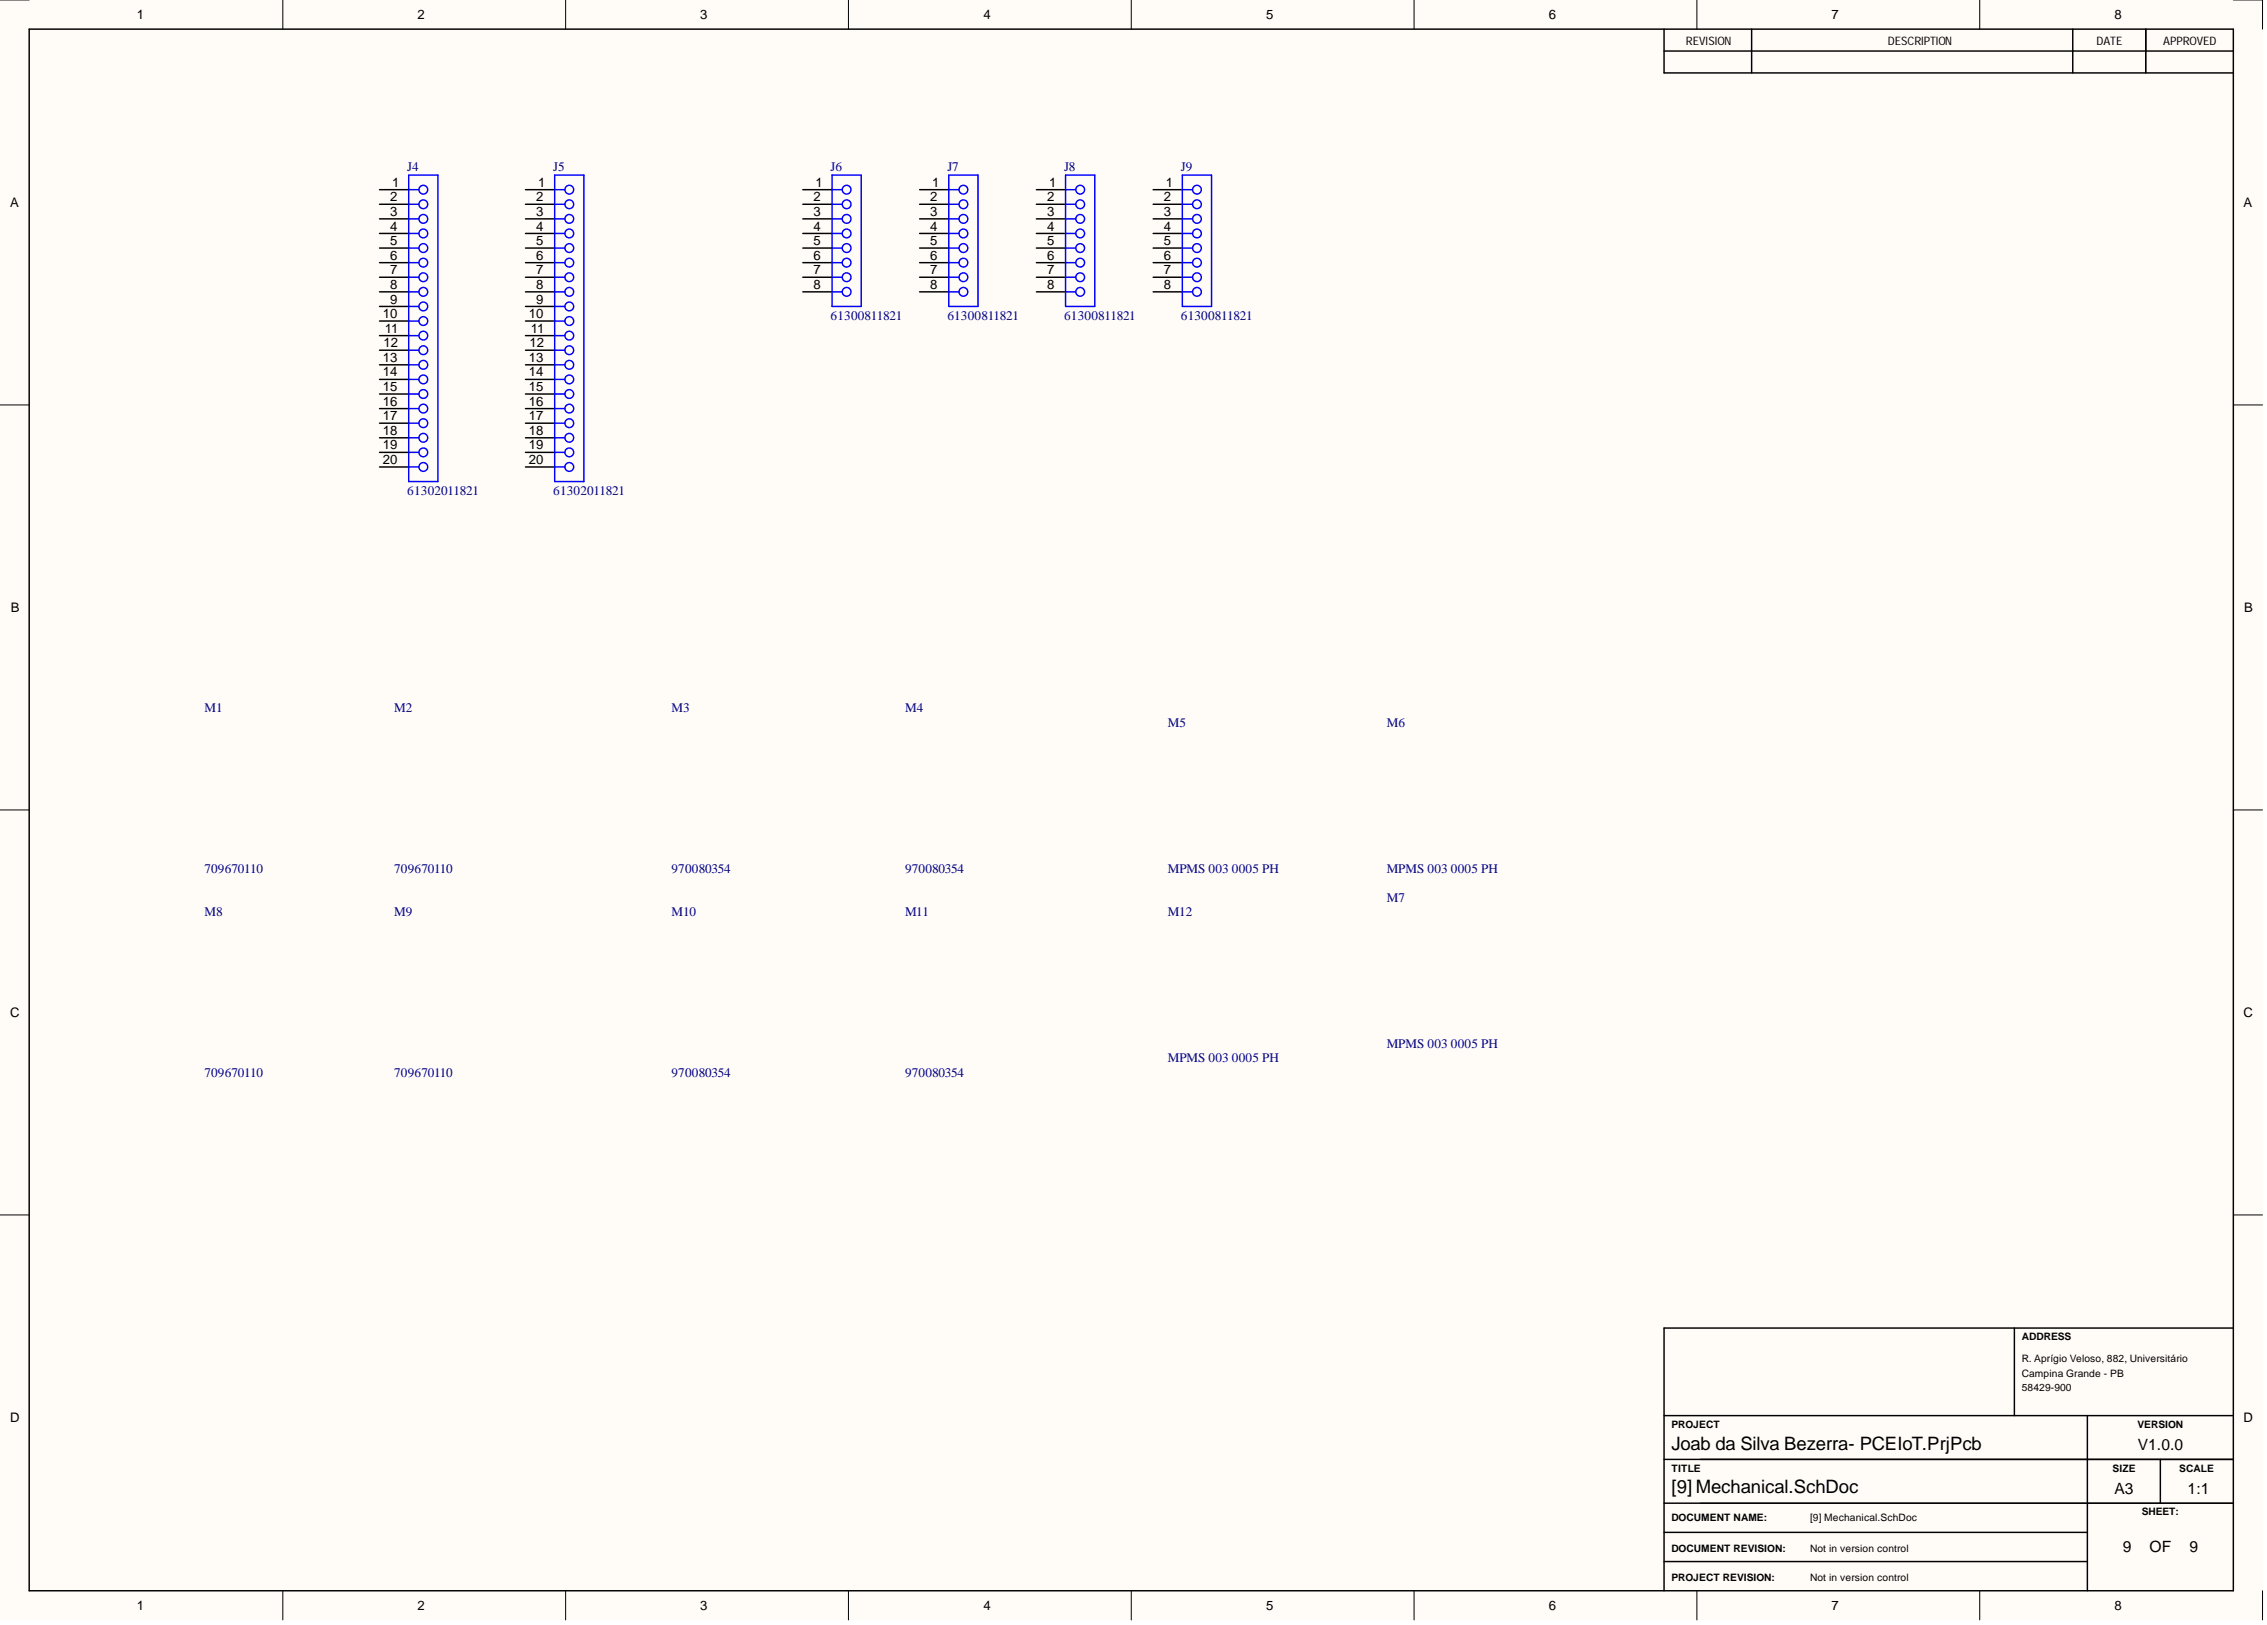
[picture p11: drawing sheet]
<svg xmlns="http://www.w3.org/2000/svg" width="393mm" height="282mm" viewBox="0 0 393 282" stroke-linecap="round" stroke-linejoin="round" font-family="sans-serif">
<defs><g id="words">
<g font-size="3.2">
<text x="290" y="251.5">Joab da Silva Bezerra- PCEIoT.PrjPcb</text>
<text x="290" y="259.1">[9] Mechanical.SchDoc</text>
</g>
<g font-size="2.7">
<text x="371" y="251.5">V1.0.0</text>
<text x="366.9" y="259.1">A3</text>
<text x="379.6" y="259.1">1:1</text>
<text x="368.3" y="269.3">9</text>
<text x="373" y="269.3">OF</text>
<text x="379.9" y="269.3">9</text>
</g>
<g font-size="2.3">
<text x="23.7" y="3.3">1</text>
<text x="72.4" y="3.3">2</text>
<text x="121.5" y="3.3">3</text>
<text x="170.6" y="3.3">4</text>
<text x="219.7" y="3.3">5</text>
<text x="268.7" y="3.3">6</text>
<text x="317.8" y="3.3">7</text>
<text x="366.9" y="3.3">8</text>
<text x="1.8" y="35.9">A</text>
<text x="67.7" y="34.9">2</text>
<text x="68" y="32.4">1</text>
<text x="93" y="34.9">2</text>
<text x="93.4" y="32.4">1</text>
<text x="141.2" y="34.9">2</text>
<text x="141.5" y="32.4">1</text>
<text x="161.4" y="34.9">2</text>
<text x="161.8" y="32.4">1</text>
<text x="181.7" y="34.9">2</text>
<text x="182" y="32.4">1</text>
<text x="201.9" y="34.9">2</text>
<text x="202.3" y="32.4">1</text>
<text x="389.3" y="35.9">A</text>
<text x="67.7" y="37.5">3</text>
<text x="67.7" y="40">4</text>
<text x="93" y="37.5">3</text>
<text x="93" y="40">4</text>
<text x="141.2" y="37.5">3</text>
<text x="141.2" y="40">4</text>
<text x="161.4" y="37.5">3</text>
<text x="161.4" y="40">4</text>
<text x="181.7" y="37.5">3</text>
<text x="181.7" y="40">4</text>
<text x="201.9" y="37.5">3</text>
<text x="201.9" y="40">4</text>
<text x="67.7" y="42.5">5</text>
<text x="67.7" y="45.1">6</text>
<text x="67.7" y="47.6">7</text>
<text x="93" y="42.5">5</text>
<text x="93" y="45.1">6</text>
<text x="93" y="47.6">7</text>
<text x="141.2" y="42.5">5</text>
<text x="141.2" y="45.1">6</text>
<text x="141.2" y="47.6">7</text>
<text x="161.4" y="42.5">5</text>
<text x="161.4" y="45.1">6</text>
<text x="161.4" y="47.6">7</text>
<text x="181.7" y="42.5">5</text>
<text x="181.7" y="45.1">6</text>
<text x="181.7" y="47.6">7</text>
<text x="201.9" y="42.5">5</text>
<text x="201.9" y="45.1">6</text>
<text x="201.9" y="47.6">7</text>
<text x="67.7" y="50.1">8</text>
<text x="67.7" y="52.6">9</text>
<text x="93" y="50.1">8</text>
<text x="93" y="52.6">9</text>
<text x="141.2" y="50.1">8</text>
<text x="161.4" y="50.1">8</text>
<text x="181.7" y="50.1">8</text>
<text x="201.9" y="50.1">8</text>
<text x="66.4" y="55.2">10</text>
<text x="66.8" y="57.7">11</text>
<text x="91.8" y="55.2">10</text>
<text x="92.1" y="57.7">11</text>
<text x="66.4" y="62.8">13</text>
<text x="66.4" y="65.3">14</text>
<text x="66.5" y="60.2">12</text>
<text x="91.8" y="62.8">13</text>
<text x="91.8" y="65.3">14</text>
<text x="91.9" y="60.2">12</text>
<text x="66.4" y="67.8">15</text>
<text x="66.4" y="70.4">16</text>
<text x="91.8" y="67.8">15</text>
<text x="91.8" y="70.4">16</text>
<text x="66.4" y="72.9">17</text>
<text x="66.4" y="75.4">18</text>
<text x="66.4" y="78">19</text>
<text x="91.8" y="72.9">17</text>
<text x="91.8" y="75.4">18</text>
<text x="91.8" y="78">19</text>
<text x="66.4" y="80.5">20</text>
<text x="91.8" y="80.5">20</text>
<text x="1.9" y="106.1">B</text>
<text x="389.4" y="106.1">B</text>
<text x="1.8" y="176.4">C</text>
<text x="389.3" y="176.4">C</text>
<text x="1.8" y="246.6">D</text>
<text x="389.3" y="246.6">D</text>
<text x="23.7" y="279.2">1</text>
<text x="72.4" y="279.2">2</text>
<text x="121.5" y="279.2">3</text>
<text x="170.6" y="279.2">4</text>
<text x="219.7" y="279.2">5</text>
<text x="268.7" y="279.2">6</text>
<text x="317.8" y="279.2">7</text>
<text x="366.9" y="279.2">8</text>
</g>
<g font-size="2.3" fill="#000080">
<text x="70.7" y="29.6">J4</text>
<text x="96" y="29.6">J5</text>
<text x="144.1" y="29.6">J6</text>
<text x="164.4" y="29.6">J7</text>
<text x="184.6" y="29.6">J8</text>
<text x="204.9" y="29.6">J9</text>
<text x="144.1" y="55.4">61300811821</text>
<text x="164.4" y="55.4">61300811821</text>
<text x="184.6" y="55.4">61300811821</text>
<text x="204.9" y="55.4">61300811821</text>
<text x="70.7" y="85.8">61302011821</text>
<text x="96" y="85.8">61302011821</text>
<text x="35.5" y="123.5">M1</text>
<text x="68.4" y="123.5">M2</text>
<text x="116.5" y="123.5">M3</text>
<text x="157" y="123.5">M4</text>
<text x="202.6" y="126.1">M5</text>
<text x="240.6" y="126.1">M6</text>
<text x="35.5" y="151.4">709670110</text>
<text x="68.4" y="151.4">709670110</text>
<text x="116.5" y="151.4">970080354</text>
<text x="157" y="151.4">970080354</text>
<text x="202.6" y="151.4">MPMS 003</text>
<text x="213.8" y="151.4">0005 PH</text>
<text x="240.6" y="151.4">MPMS 003</text>
<text x="251.8" y="151.4">0005 PH</text>
<text x="35.5" y="159">M8</text>
<text x="68.4" y="159">M9</text>
<text x="116.5" y="159">M10</text>
<text x="157" y="159">M11</text>
<text x="202.6" y="159">M12</text>
<text x="240.6" y="156.4">M7</text>
<text x="202.6" y="184.3">MPMS 003</text>
<text x="213.8" y="184.3">0005 PH</text>
<text x="240.6" y="181.8">MPMS 003</text>
<text x="251.8" y="181.8">0005 PH</text>
<text x="35.5" y="186.8">709670110</text>
<text x="68.4" y="186.8">709670110</text>
<text x="116.5" y="186.8">970080354</text>
<text x="157" y="186.8">970080354</text>
</g>
<g font-size="2">
<text x="292.5" y="7.8">REVISION</text>
<text x="327.6" y="7.8">DESCRIPTION</text>
<text x="363.8" y="7.8">DATE</text>
<text x="375.3" y="7.8">APPROVED</text>
</g>
<g font-size="1.8">
<text x="350.8" y="232.5">ADDRESS</text>
<text x="350.8" y="236.3">R. Aprígio Veloso, 882, Universitário</text>
<text x="350.8" y="238.8">Campina Grande - PB</text>
<text x="350.8" y="241.3">58429-900</text>
<text x="290" y="247.7">PROJECT</text>
<text x="370.9" y="247.7">VERSION</text>
<text x="290" y="255.3">TITLE</text>
<text x="366.6" y="255.3">SIZE</text>
<text x="378.1" y="255.3">SCALE</text>
<text x="290" y="263.9">DOCUMENT NAME:</text>
<text x="314.1" y="263.9">[9] Mechanical.SchDoc</text>
<text x="371.6" y="262.9">SHEET:</text>
<text x="290" y="269.2">DOCUMENT REVISION:</text>
<text x="314.1" y="269.2">Not in version control</text>
<text x="290" y="274.2">PROJECT REVISION:</text>
<text x="314.1" y="274.2">Not in version control</text>
</g>
</g></defs>
<g fill="#fffcf8">
<path d="M0 0h392.6v281h-392.6z" fill-rule="evenodd"/>
<path d="M5.1 5.1h382.4v270.8h-382.4z" fill-rule="evenodd"/>
</g>
<g fill="none" stroke="#000" stroke-width=".17">
<path d="M0 0h5.1M49.1 0v5.1M98.1 0v5.1M147.2 0v5.1M196.3 0v5.1M245.4 0v5.1M294.4 0v5.1M343.5 0v5.1M387.5 0h5.1v5.1M372.3 8.9v3.7M0 70.2h5.1M387.5 70.2h5.1"/>
<path d="M0 140.5h5.1M387.5 140.5h5.1M0 210.7h5.1M387.5 210.7h5.1M49.1 275.9v5.1M98.1 275.9v5.1M147.2 275.9v5.1M196.3 275.9v5.1M245.4 275.9v5.1M294.4 275.9v5.1M295.1 260.7h92.4M343.5 275.9v5.1"/>
<path d="M392.6 275.9v5.1"/>
</g>
<g fill="none" stroke="#000" stroke-width=".25">
<path d="M5.1 5.1h382.4v270.8h-382.4zM288.7 5.1v7.5h98.8M288.7 8.9h98.8M303.9 5.1v7.5M359.6 5.1v7.5M372.3 5.1v7.5M65.9 35.4h5M65.9 32.9h5M65.9 38h5M91.2 35.4h5M91.2 32.9h5M91.2 38h5"/>
<path d="M139.3 35.4h5.1M139.3 32.9h5.1M139.3 38h5.1M159.6 35.4h5M159.6 32.9h5M159.6 38h5M179.8 35.4h5.1M179.8 32.9h5.1M179.8 38h5.1M200.1 35.4h5.1M200.1 32.9h5.1M200.1 38h5.1"/>
<path d="M65.9 40.5h5M65.9 43h5M65.9 45.6h5M65.9 48.1h5M65.9 50.6h5M65.9 53.2h5M65.9 55.7h5M65.9 58.2h5M91.2 40.5h5M91.2 43h5M91.2 45.6h5M91.2 48.1h5"/>
<path d="M91.2 50.6h5M91.2 53.2h5M91.2 55.7h5M91.2 58.2h5M139.3 40.5h5.1M139.3 43h5.1M139.3 45.6h5.1M139.3 48.1h5.1M139.3 50.6h5.1M159.6 40.5h5M159.6 43h5M159.6 45.6h5"/>
<path d="M159.6 48.1h5M159.6 50.6h5M179.8 40.5h5.1M179.8 43h5.1M179.8 45.6h5.1M179.8 48.1h5.1M179.8 50.6h5.1M200.1 40.5h5.1M200.1 43h5.1M200.1 45.6h5.1M200.1 48.1h5.1M200.1 50.6h5.1"/>
<path d="M65.9 60.7h5M65.9 63.3h5M65.9 65.8h5M65.9 68.3h5M65.9 70.9h5M65.9 73.4h5M65.9 75.9h5M65.9 78.5h5M91.2 60.7h5M91.2 63.3h5M91.2 65.8h5M91.2 68.3h5"/>
<path d="M91.2 70.9h5M91.2 73.4h5M91.2 75.9h5M91.2 78.5h5M65.9 81h5M91.2 81h5M349.5 230.4v15.2M387.5 230.4h-98.8v45.5M288.7 245.6h98.8M288.7 253.1h98.8M362.2 245.6v30.3M374.8 253.1v7.6"/>
<path d="M288.7 260.7h98.8M288.7 265.8h73.5M288.7 270.9h73.5"/>
</g>
<g fill="none" stroke="#00f" stroke-width=".25">
<path d="M70.9 35.4h1.8M70.9 32.9h1.8M70.9 38h1.8M70.9 30.4h5.1v53.1h-5.1zM96.2 35.4h1.8M96.2 32.9h1.8M96.2 38h1.8M96.2 30.4h5.1v53.1h-5.1zM144.4 35.4h1.7M144.4 32.9h1.7M144.4 38h1.7M144.4 30.4h5v22.8h-5z"/>
<path d="M164.6 35.4h1.8M164.6 32.9h1.8M164.6 38h1.8M164.6 30.4h5.1v22.8h-5.1zM184.9 35.4h1.8M184.9 32.9h1.8M184.9 38h1.8M184.9 30.4h5.1v22.8h-5.1zM205.2 35.4h1.7M205.2 32.9h1.7M205.2 38h1.7M205.2 30.4h5v22.8h-5z"/>
<path d="M70.9 40.5h1.8M70.9 45.6h1.8M70.9 43h1.8M70.9 50.6h1.8M70.9 48.1h1.8M70.9 55.7h1.8M70.9 53.2h1.8M70.9 58.2h1.8M96.2 40.5h1.8M96.2 45.6h1.8M96.2 43h1.8M96.2 50.6h1.8"/>
<path d="M96.2 48.1h1.8M96.2 55.7h1.8M96.2 53.2h1.8M96.2 58.2h1.8M144.4 40.5h1.7M144.4 45.6h1.7M144.4 43h1.7M144.4 50.6h1.7M144.4 48.1h1.7M164.6 40.5h1.8M164.6 45.6h1.8M164.6 43h1.8"/>
<path d="M164.6 50.6h1.8M164.6 48.1h1.8M184.9 40.5h1.8M184.9 45.6h1.8M184.9 43h1.8M184.9 50.6h1.8M184.9 48.1h1.8M205.2 40.5h1.7M205.2 45.6h1.7M205.2 43h1.7M205.2 50.6h1.7M205.2 48.1h1.7"/>
<path d="M70.9 60.7h1.8M70.9 65.8h1.8M70.9 63.3h1.8M70.9 70.9h1.8M70.9 68.3h1.8M70.9 75.9h1.8M70.9 73.4h1.8M70.9 78.5h1.8M96.2 60.7h1.8M96.2 65.8h1.8M96.2 63.3h1.8M96.2 70.9h1.8"/>
<path d="M96.2 68.3h1.8M96.2 75.9h1.8M96.2 73.4h1.8M96.2 78.5h1.8M70.9 81h1.8M96.2 81h1.8"/>
<circle cx="73.4" cy="35.4" r=".76"/>
<circle cx="73.4" cy="32.9" r=".76"/>
<circle cx="73.4" cy="38" r=".76"/>
<circle cx="98.8" cy="35.4" r=".76"/>
<circle cx="98.8" cy="32.9" r=".76"/>
<circle cx="98.8" cy="38" r=".76"/>
<circle cx="146.9" cy="35.4" r=".76"/>
<circle cx="146.9" cy="32.9" r=".76"/>
<circle cx="146.9" cy="38" r=".76"/>
<circle cx="167.2" cy="35.4" r=".76"/>
<circle cx="167.2" cy="32.9" r=".76"/>
<circle cx="167.2" cy="38" r=".76"/>
<circle cx="187.4" cy="35.4" r=".76"/>
<circle cx="187.4" cy="32.9" r=".76"/>
<circle cx="187.4" cy="38" r=".76"/>
<circle cx="207.7" cy="35.4" r=".76"/>
<circle cx="207.7" cy="32.9" r=".76"/>
<circle cx="207.7" cy="38" r=".76"/>
<circle cx="73.4" cy="43" r=".76"/>
<circle cx="73.4" cy="48.1" r=".76"/>
<circle cx="73.4" cy="58.2" r=".76"/>
<circle cx="73.4" cy="45.6" r=".76"/>
<circle cx="73.4" cy="40.5" r=".76"/>
<circle cx="73.4" cy="50.6" r=".76"/>
<circle cx="73.4" cy="53.2" r=".76"/>
<circle cx="73.4" cy="55.7" r=".76"/>
<circle cx="98.8" cy="43" r=".76"/>
<circle cx="98.8" cy="48.1" r=".76"/>
<circle cx="98.8" cy="58.2" r=".76"/>
<circle cx="98.8" cy="45.6" r=".76"/>
<circle cx="98.8" cy="40.5" r=".76"/>
<circle cx="98.8" cy="50.6" r=".76"/>
<circle cx="98.8" cy="53.2" r=".76"/>
<circle cx="98.8" cy="55.7" r=".76"/>
<circle cx="146.9" cy="43" r=".76"/>
<circle cx="146.9" cy="48.1" r=".76"/>
<circle cx="146.9" cy="45.6" r=".76"/>
<circle cx="146.9" cy="40.5" r=".76"/>
<circle cx="146.9" cy="50.6" r=".76"/>
<circle cx="167.2" cy="43" r=".76"/>
<circle cx="167.2" cy="48.1" r=".76"/>
<circle cx="167.2" cy="45.6" r=".76"/>
<circle cx="167.2" cy="40.5" r=".76"/>
<circle cx="167.2" cy="50.6" r=".76"/>
<circle cx="187.4" cy="43" r=".76"/>
<circle cx="187.4" cy="48.1" r=".76"/>
<circle cx="187.4" cy="45.6" r=".76"/>
<circle cx="187.4" cy="40.5" r=".76"/>
<circle cx="187.4" cy="50.6" r=".76"/>
<circle cx="207.7" cy="43" r=".76"/>
<circle cx="207.7" cy="48.1" r=".76"/>
<circle cx="207.7" cy="45.6" r=".76"/>
<circle cx="207.7" cy="40.5" r=".76"/>
<circle cx="207.7" cy="50.6" r=".76"/>
<circle cx="73.4" cy="70.9" r=".76"/>
<circle cx="73.4" cy="60.7" r=".76"/>
<circle cx="73.4" cy="73.4" r=".76"/>
<circle cx="73.4" cy="63.3" r=".76"/>
<circle cx="73.4" cy="68.3" r=".76"/>
<circle cx="73.4" cy="65.8" r=".76"/>
<circle cx="73.4" cy="75.9" r=".76"/>
<circle cx="73.4" cy="78.5" r=".76"/>
<circle cx="98.8" cy="70.9" r=".76"/>
<circle cx="98.8" cy="73.4" r=".76"/>
<circle cx="98.8" cy="60.7" r=".76"/>
<circle cx="98.8" cy="63.3" r=".76"/>
<circle cx="98.8" cy="75.9" r=".76"/>
<circle cx="98.8" cy="65.8" r=".76"/>
<circle cx="98.8" cy="68.3" r=".76"/>
<circle cx="98.8" cy="78.5" r=".76"/>
<circle cx="73.4" cy="81" r=".76"/>
<circle cx="98.8" cy="81" r=".76"/>
</g>
<use href="#words"/>
</svg>
